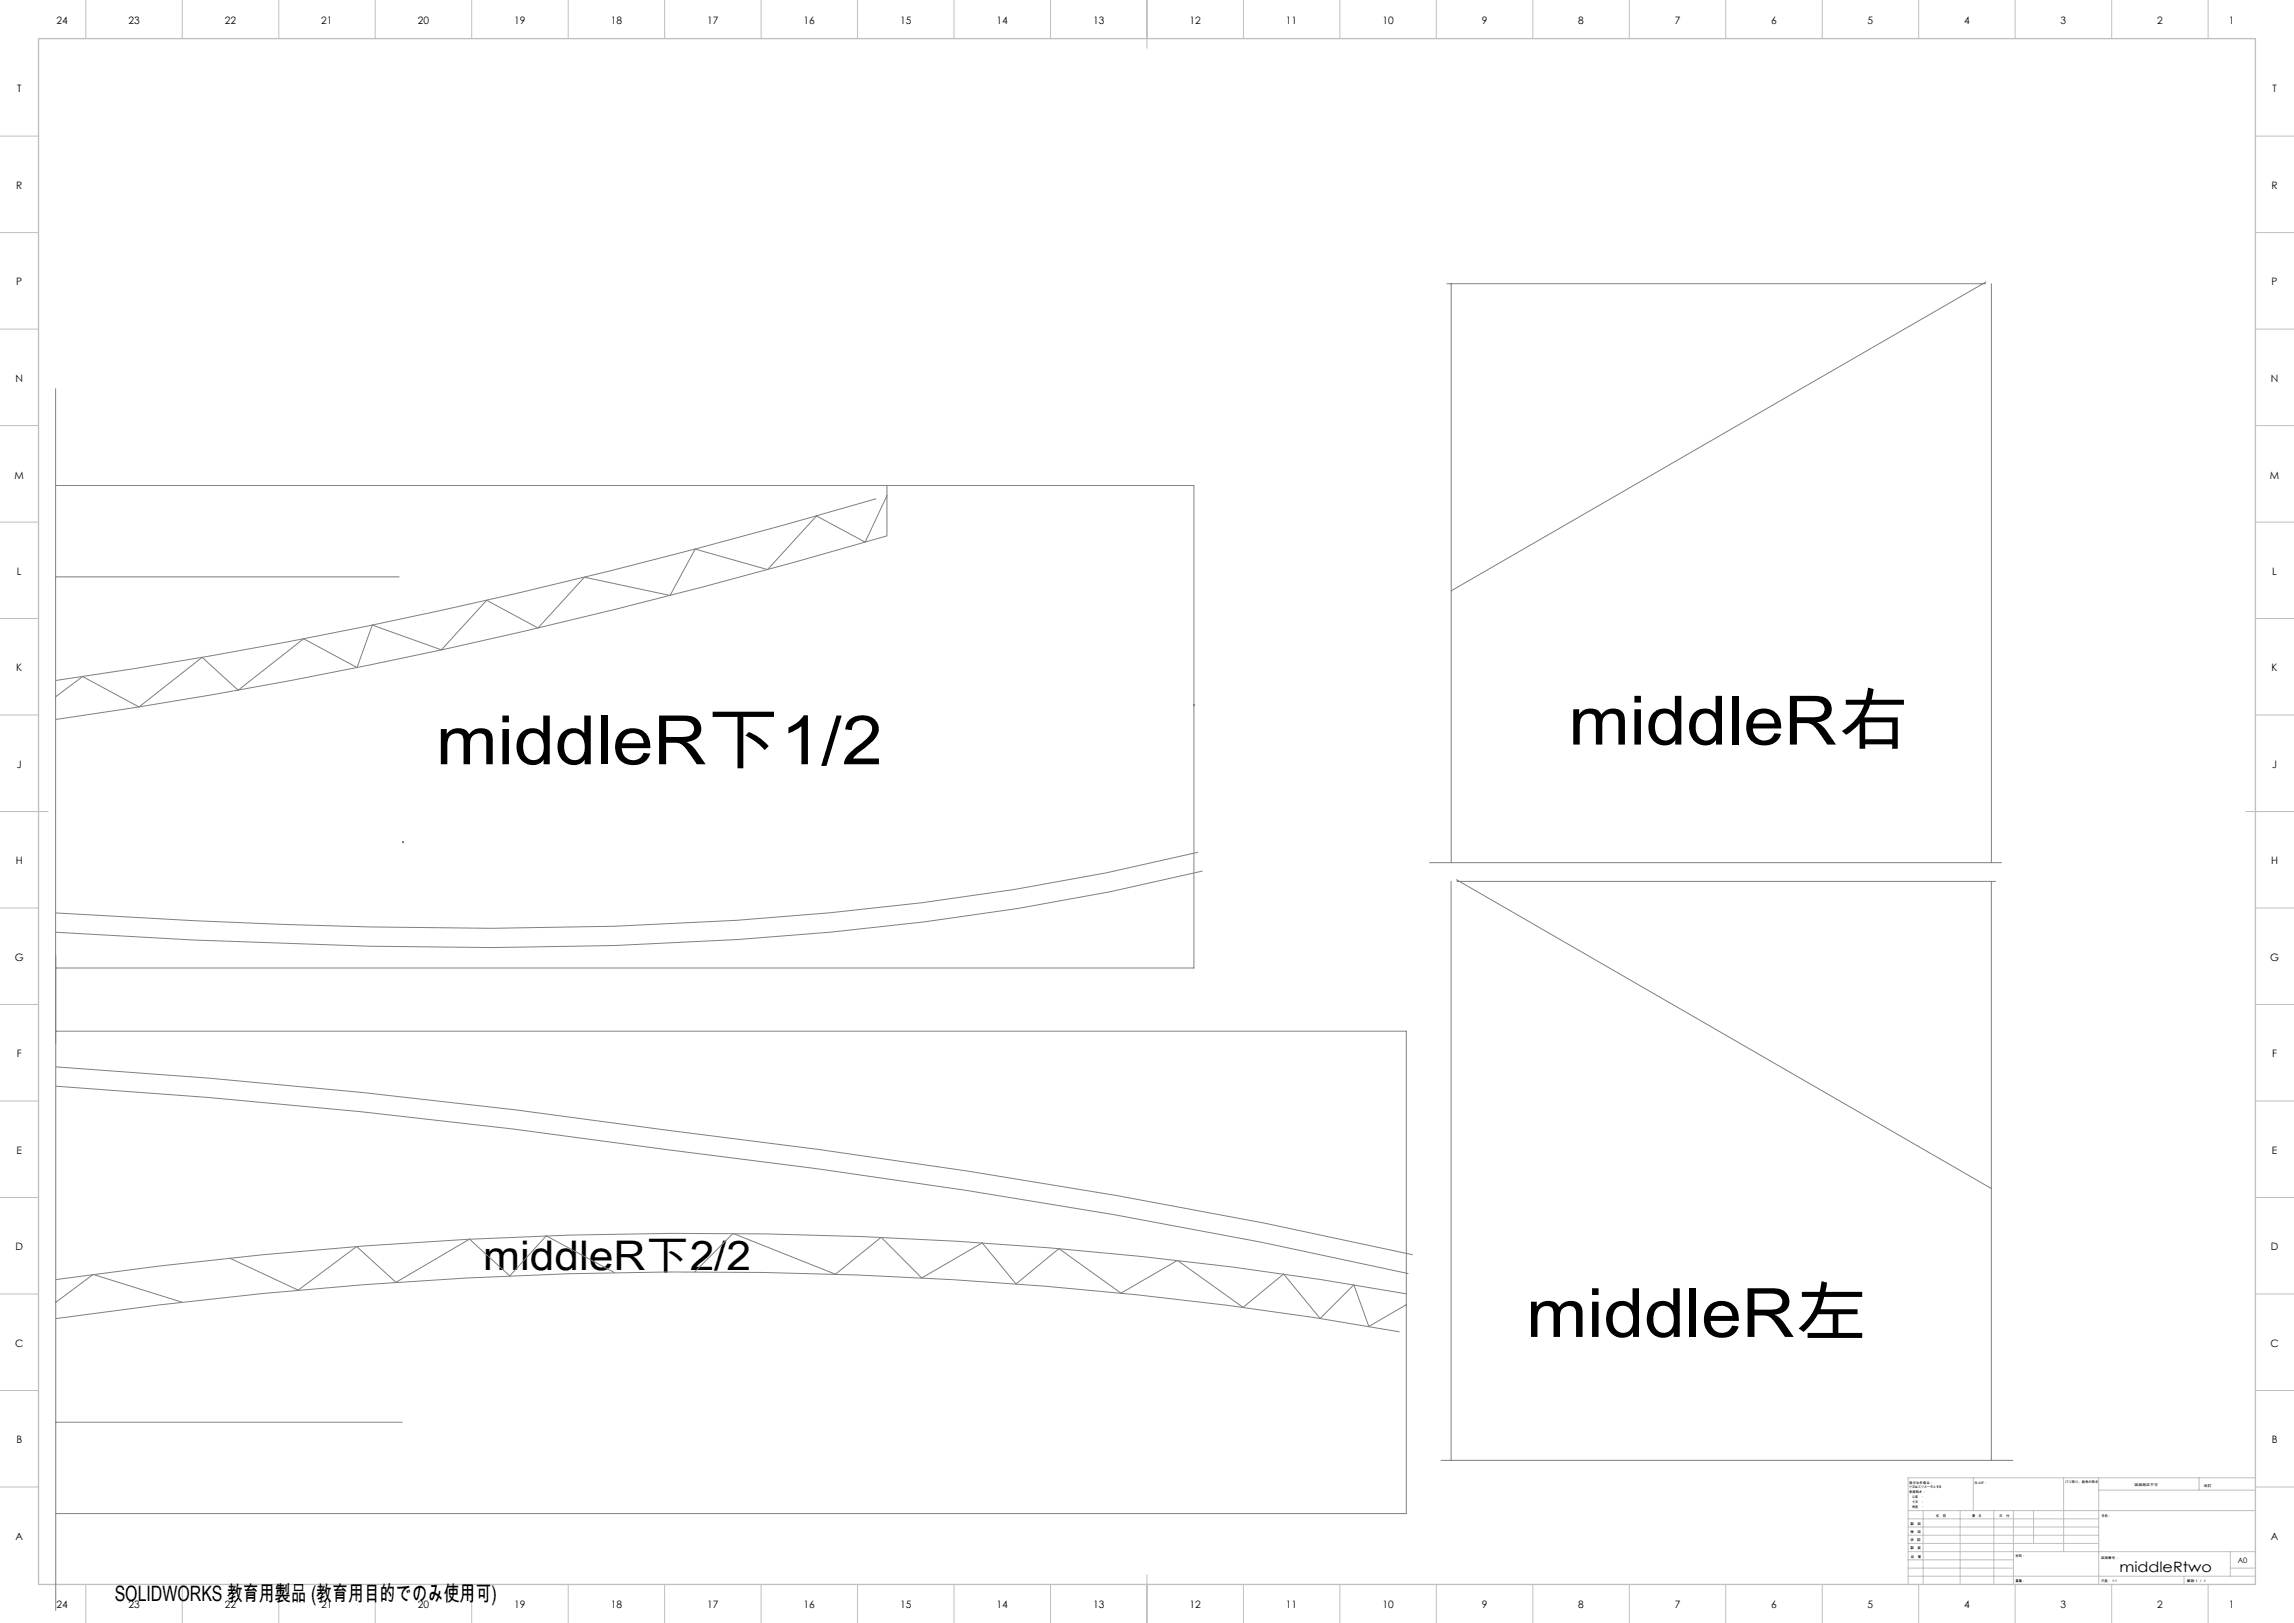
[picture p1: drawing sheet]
<svg xmlns="http://www.w3.org/2000/svg" width="1189mm" height="841mm" viewBox="0 0 1189 841" stroke-linecap="round" stroke-linejoin="round" font-family="sans-serif">
<defs><g id="words">
<g font-size="35.3">
<text x="813" y="386">middleR右</text>
<text x="226" y="396">middleR下1/2</text>
<text x="791" y="693">middleR左</text>
</g>
<text font-size="21.2" x="250" y="658">middleR下2/2</text>
<text font-size="11" x="59" y="830">SOLIDWORKS 教育用製品 (教育用目的でのみ使用可)</text>
<text font-size="7.4" x="1098" y="815">middleRtwo</text>
<g font-size="5.3">
<text x="29" y="12">24</text>
<text x="67" y="12">23</text>
<text x="117" y="12">22</text>
<text x="167" y="12">21</text>
<text x="217" y="12">20</text>
<text x="267" y="12">19</text>
<text x="317" y="12">18</text>
<text x="367" y="12">17</text>
<text x="417" y="12">16</text>
<text x="467" y="12">15</text>
<text x="517" y="12">14</text>
<text x="567" y="12">13</text>
<text x="617" y="12">12</text>
<text x="667" y="12">11</text>
<text x="717" y="12">10</text>
<text x="768" y="12">9</text>
<text x="818" y="12">8</text>
<text x="868" y="12">7</text>
<text x="918" y="12">6</text>
<text x="968" y="12">5</text>
<text x="1018" y="12">4</text>
<text x="1068" y="12">3</text>
<text x="1118" y="12">2</text>
<text x="1155" y="12">1</text>
<text x="9" y="48">T</text>
<text x="1178" y="48">T</text>
<text x="8" y="98">R</text>
<text x="1177" y="98">R</text>
<text x="8" y="148">P</text>
<text x="1177" y="148">P</text>
<text x="8" y="198">N</text>
<text x="1177" y="198">N</text>
<text x="8" y="248">M</text>
<text x="1177" y="248">M</text>
<text x="9" y="298">L</text>
<text x="1178" y="298">L</text>
<text x="8" y="348">K</text>
<text x="1177" y="348">K</text>
<text x="9" y="398">J</text>
<text x="1178" y="398">J</text>
<text x="8" y="448">H</text>
<text x="1177" y="448">H</text>
<text x="8" y="498">G</text>
<text x="1177" y="498">G</text>
<text x="9" y="548">F</text>
<text x="1178" y="548">F</text>
<text x="9" y="598">E</text>
<text x="1178" y="598">E</text>
<text x="8" y="648">D</text>
<text x="1177" y="648">D</text>
<text x="8" y="698">C</text>
<text x="1177" y="698">C</text>
<text x="8" y="748">B</text>
<text x="1177" y="748">B</text>
<text x="8" y="798">A</text>
<text x="1177" y="798">A</text>
<text x="29" y="833">24</text>
<text x="67" y="833">23</text>
<text x="117" y="833">22</text>
<text x="167" y="833">21</text>
<text x="217" y="833">20</text>
<text x="267" y="833">19</text>
<text x="317" y="833">18</text>
<text x="367" y="833">17</text>
<text x="417" y="833">16</text>
<text x="467" y="833">15</text>
<text x="517" y="833">14</text>
<text x="567" y="833">13</text>
<text x="617" y="833">12</text>
<text x="667" y="833">11</text>
<text x="717" y="833">10</text>
<text x="768" y="833">9</text>
<text x="818" y="833">8</text>
<text x="868" y="833">7</text>
<text x="918" y="833">6</text>
<text x="968" y="833">5</text>
<text x="1018" y="833">4</text>
<text x="1068" y="833">3</text>
<text x="1118" y="833">2</text>
<text x="1155" y="833">1</text>
</g>
<text font-size="3.9" x="1160" y="810">A0</text>
<g font-size="1.7">
<text x="990" y="769">指示なき場合：</text>
<text x="990" y="771">寸法はミリメータとする</text>
<text x="990" y="774">表面粗さ：</text>
<text x="1023" y="769">仕上げ：</text>
<text x="1070" y="769">バリ取り、鋭角の除去</text>
<text x="1106" y="770">図面測定不可</text>
<text x="1142" y="770">改訂</text>
<text x="990" y="776">公差　：</text>
<text x="990" y="779">寸法　：</text>
<text x="990" y="781">角度　：</text>
<text x="990" y="790">製　図</text>
<text x="1003" y="786">名　前</text>
<text x="1019" y="786">署　名</text>
<text x="1036" y="786">日　付</text>
<text x="1089" y="786">名称：</text>
<text x="990" y="794">検　図</text>
<text x="990" y="799">承　認</text>
<text x="990" y="803">製　産</text>
<text x="990" y="807">品　管</text>
<text x="1045" y="807">材料：</text>
<text x="1089" y="808">図面番号：</text>
<text x="1045" y="820">重量：</text>
<text x="1089" y="820">尺度： 1:1</text>
<text x="1133" y="820">葉数 1 ／ 1</text>
</g>
</g></defs>
<g fill="none" stroke="#808080" stroke-width=".52">
<path d="M750 147h279M752 147v300M1029 146l-277 160M1032 147v300M29 201v633M29 252h590v250h-590M454 258l-93 26a2911 2911 0 0 1-332 69M460 252v26l-95 26a2944 2944 0 0 1-336 69M460 257l-12 24-25-14-25 28-38-10-13 24-44-10-24 26-27-14-23 26-36-13-8 22-28-15-34 27-18-17-33 25-29-15-14 10M29 299h178M618 365h1M618 365l1 1"/>
<path d="M619 365l-1 1M208 436h1M209 436v1M621 442a1461 1461 0 0 1-303 38 2841 2841 0 0 1-218-3l-71-4M623 451a1474 1474 0 0 1-304 39l-64 1-64-1-91-3-71-4M741 447h296M752 457v300M755 456l277 160M755 457h279M1032 457v300M29 534h700v250h-700M29 553l79 6 80 7 79 9 157 21 78 11 77 12 77 15 76 16"/>
<path d="M29 563l79 6 79 7 79 9 157 21 77 11 77 12 77 15 76 16M119 652l36 17 30-23 20 18 38-22 21 19 19-21 35 19M360 659l20-20 53 21 24-19 21 21 31-18 18 21 22-18 32 23 29-17 34 24 21-17 19 23 18-17 7 21 20-11M29 663a2255 2255 0 0 1 656 0l44 7M94 675l-46-15-19 15M29 683a2236 2236 0 0 1 652 0l44 7M29 737h179M747 757h296"/>
</g>
<g fill="none" stroke="#c0c0c0" stroke-width=".52">
<path d="M44 0v20M94 0v20M144 0v20M194 0v20M244 0v20M294 0v20M344 0v20M394 0v20M444 0v20M494 0v20M544 0v20M594 0v25"/>
<path d="M644 0v20M694 0v20M744 0v20M794 0v20M844 0v20M894 0v20M944 0v20M994 0v20M1044 0v20M1094 0v20M1144 0v20M0 71h20"/>
<path d="M1169 71h20M0 121h20M1169 121h20M0 171h20M1169 171h20M0 221h20M1169 221h20M0 271h20M1169 271h20M0 321h20M1169 321h20M0 371h20"/>
<path d="M1169 371h20M0 421h25M1164 421h25M0 471h20M1169 471h20M0 521h20M1169 521h20M0 571h20M1169 571h20M0 621h20M1169 621h20M0 671h20"/>
<path d="M1169 671h20M0 721h20M1169 721h20M0 771h20M1023 766v17M1070 766v38M1088 766v55M1088 772h81M1140 766v6M1169 766h-180v55M1169 771h20M989 783h180"/>
<path d="M989 800h99M989 796h99M989 791h99M989 787h99M997 783v38M1016 783v38M1033 783v38M1044 783v38M1054 783v17M594 816v25M989 817h180M989 813h55"/>
<path d="M989 808h55M989 804h180M1132 817v4M1156 813h13M1156 804v13M44 821v20M94 821v20M144 821v20M194 821v20M244 821v20M294 821v20M344 821v20"/>
<path d="M394 821v20M444 821v20M494 821v20M544 821v20M644 821v20M694 821v20M744 821v20M794 821v20M844 821v20M894 821v20M944 821v20M994 821v20"/>
<path d="M1044 821v20M1094 821v20M1144 821v20"/>
</g>
<path d="M20 20h1149v801h-1149z" fill="none" stroke="#c0c0c0" stroke-width=".7"/>
<use href="#words"/>
</svg>
